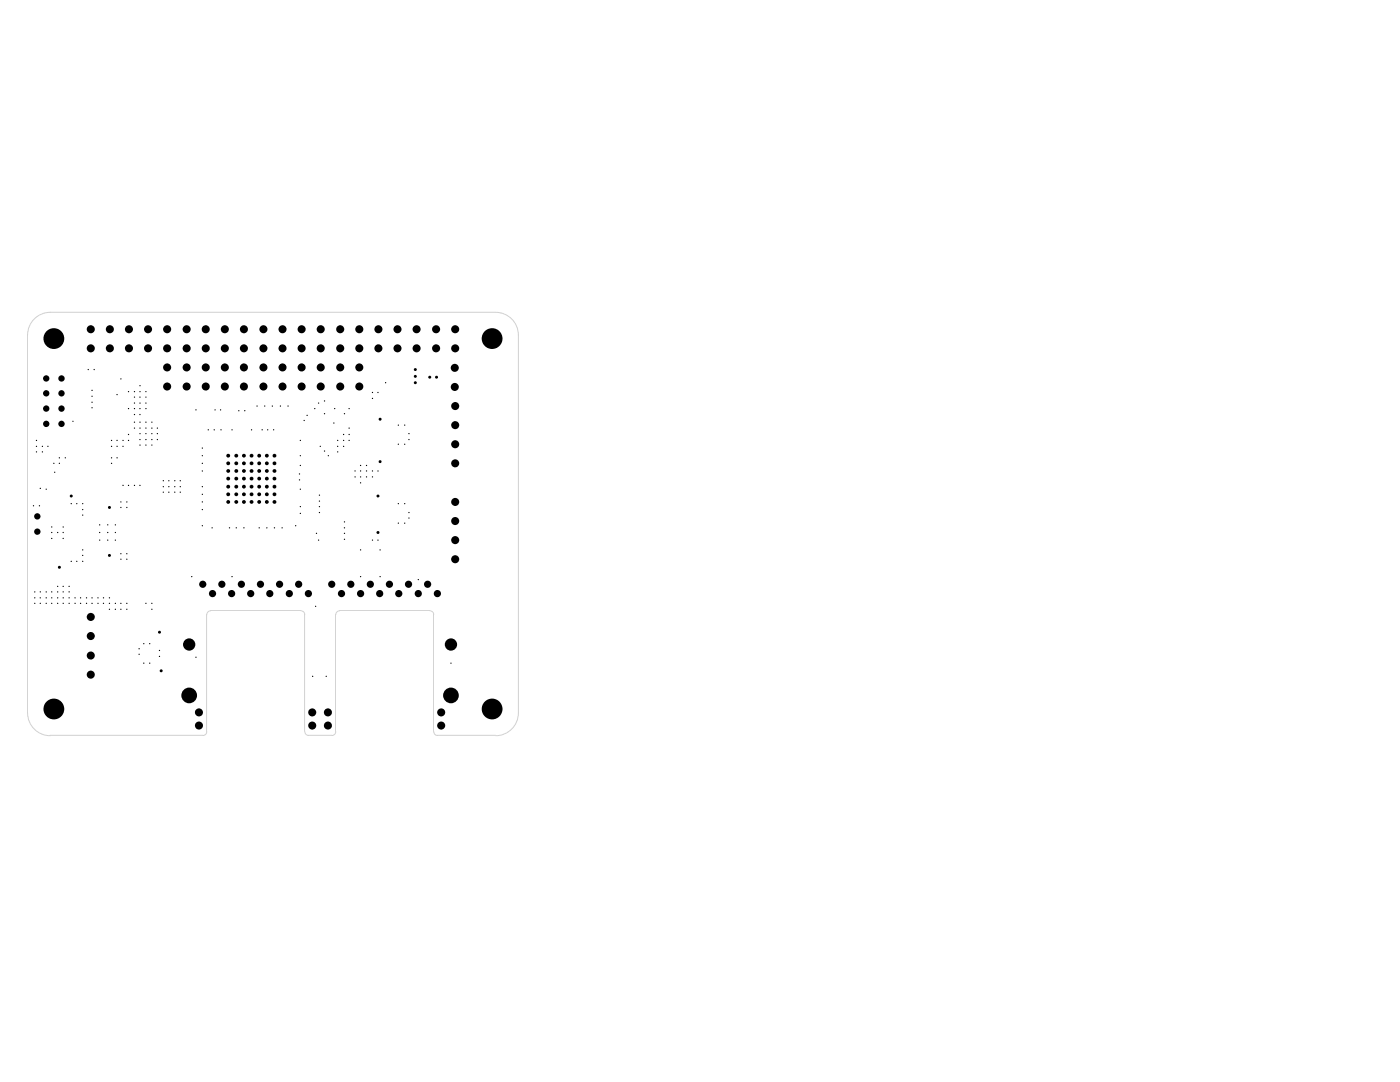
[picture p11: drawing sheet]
<svg xmlns="http://www.w3.org/2000/svg" width="279mm" height="216mm" viewBox="0 0 279 216" stroke-linecap="round" stroke-linejoin="round" font-family="sans-serif">
<g fill="none" stroke="#d0d2cd" stroke-width=".2">
<path d="M5.5 66.8v75.4M10 62.3h88.9M10 62.3a4.5 4.5 0 0 0-4.5 4.5M98.9 62.3a4.5 4.5 0 0 1 4.6 4.5M103.5 66.8v75.4M41.2 122.6v23.4M42 121.8h18M42 121.9a.75 .75 0 0 0-.7 .7M60.1 121.9a.75 .75 0 0 1 .7 .7M60.8 122.6v23.4M67 122.6v23.4M67.7 121.8h18.1"/>
<path d="M67.8 121.9a.75 .75 0 0 0-.8 .7M85.8 121.9a.75 .75 0 0 1 .8 .7M86.5 122.6v23.4M5.5 142.3a4.5 4.5 0 0 0 4.5 4.5M10 146.7h30.5M41.3 146a.75 .75 0 0 1-.8 .8M60.8 146a.75 .75 0 0 0 .8 .8l4.6-.1M67 146a.75 .75 0 0 1-.8 .8M86.6 146a.75 .75 0 0 0 .7 .8l11.6-.1M103.5 142.3a4.5 4.5 0 0 1-4.6 4.5"/>
</g>
<g fill="#000">
<path d="M17.5 73.6l.2 .1v.2l-.2-.2zM18.3 79l.2 .1-.1 .1-.2-.1zM18.3 77.8l.2 .1-.1 .1-.2-.1zM18.7 73.6l.2 .1v.2l-.2-.2zM23.3 78.6l.2 .1-.1 .1-.2-.1zM24.1 75.5l.2 .1-.1 .1-.2-.1zM25.6 78l.2 .1-.1 .2-.2-.2zM26.8 78l.2 .1-.1 .2-.2-.2zM26.8 79.1l.2 .1-.1 .2-.2-.2zM27.9 79.1l.2 .1-.1 .2-.2-.2zM27.9 76.8l.2 .2-.1 .1-.2-.1zM27.9 78l.2 .1-.1 .2-.2-.2z"/>
<path d="M29.1 78l.1 .1v.2l-.2-.2zM29.1 79.1l.1 .1v.2l-.2-.2zM74.3 78.2l.2 .1-.1 .1-.2-.1zM74.3 79.4l.2 .1-.1 .1-.2-.1zM75.4 78.2l.2 .1-.1 .1-.2-.1zM76.9 76.3l.2 .1-.1 .1-.2-.1zM82.7 73.5h.4v.5h-.4zM82.7 76.1h.4v.5h-.4zM82.7 74.9h.4v.4h-.4zM85.6 75h.4v.5h-.4zM86.9 75h.4v.5h-.4zM7.2 89l.2 .1-.1 .1-.1-.1z"/>
<path d="M7.2 87.8l.2 .1-.1 .1-.1-.1zM7.2 90.1l.2 .1-.1 .1-.1-.1zM8 97.3l.2 .1-.1 .2-.2-.2zM8.4 89l.2 .1-.1 .1-.2-.1zM8.4 90.1l.2 .1-.1 .1-.2-.1zM9.2 97.5l.2 .1-.1 .1-.2-.1zM9.5 89l.2 .1-.1 .1-.2-.1zM10.7 92.3l.2 .2-.1 .1-.2-.1zM10.9 94.1l.1 .1v.1l-.2-.1zM11.8 91.2l.2 .2-.1 .1-.2-.1zM11.8 92.3l.2 .2-.1 .1-.2-.1zM13 91.2l.2 .2-.1 .1-.2-.1z"/>
<path d="M14 98.7h.4v.5h-.4zM14.5 84l.2 .1-.1 .1-.2-.1zM18.3 81.2l.2 .2-.1 .1-.2-.1zM18.3 80.1l.2 .2-.1 .1-.2-.1zM22.2 91.2l.2 .2-.1 .1-.2-.1zM22.2 92.3l.2 .2-.1 .1-.2-.1zM22.2 87.8l.2 .1-.1 .1-.2-.1zM22.2 89l.2 .1-.1 .1-.2-.1zM23.3 91.2l.2 .2-.1 .1-.2-.1zM23.3 89l.2 .1-.1 .1-.2-.1zM23.3 87.8l.2 .1-.1 .1-.2-.1zM24.5 96.7l.2 .2-.1 .1-.2-.1z"/>
<path d="M24.5 87.8l.2 .1-.1 .1-.2-.1zM24.5 89l.2 .1-.1 .1-.2-.1zM25.6 96.7l.2 .2-.1 .1-.2-.1zM25.6 87.8l.2 .1-.1 .1-.2-.1zM25.6 86.6l.2 .1-.1 .1-.2-.1zM25.6 81.4l.2 .1-.1 .1-.2-.1zM26.8 96.7l.2 .2-.1 .1-.2-.1zM26.8 85.3l.2 .1-.1 .1-.2-.1zM26.8 84.1l.2 .1-.1 .2-.2-.2zM26.8 82.6l.2 .1-.1 .1-.2-.1zM26.8 81.4l.2 .1-.1 .1-.2-.1zM26.8 80.3l.2 .1-.1 .1-.2-.1z"/>
<path d="M27.9 96.7l.2 .2-.1 .1-.2-.1zM27.9 85.3l.2 .1-.1 .1-.2-.1zM27.9 87.6l.2 .1-.1 .1-.2-.1zM27.9 88.7l.2 .1-.1 .1-.2-.1zM27.9 86.4l.2 .1-.1 .1-.2-.1zM27.9 84.1l.2 .1-.1 .2-.2-.2zM27.9 82.6l.2 .1-.1 .1-.2-.1zM27.9 81.4l.2 .1-.1 .1-.2-.1zM27.9 80.3l.2 .1-.1 .1-.2-.1zM29.1 87.6l.1 .1v.1l-.2-.1zM29.1 88.7l.1 .1v.1l-.2-.1zM29.1 86.4l.1 .1v.1l-.2-.1z"/>
<path d="M29.1 84.1l.1 .1v.2l-.2-.2zM29.1 85.3l.1 .1v.1l-.2-.1zM29.1 80.3l.1 .1v.1l-.2-.1zM29.1 81.4l.1 .1v.1l-.2-.1zM30.2 88.7l.2 .1v.1l-.2-.1zM30.2 87.6l.2 .1v.1l-.2-.1zM30.2 86.4l.2 .1v.1l-.2-.1zM30.2 85.3l.2 .1v.1l-.2-.1zM30.2 84.1l.2 .1v.2l-.2-.2zM31.3 85.3l.2 .1v.1l-.2-.1zM31.3 86.4l.2 .1v.1l-.2-.1zM31.3 87.6l.2 .1v.1l-.2-.1z"/>
<path d="M32.5 97l.2 .1v.1l-.2-.1zM32.5 98.1l.2 .1v.1l-.2-.1zM32.5 95.8l.2 .1v.1l-.2-.1zM33.6 95.8l.2 .1v.1l-.2-.1zM33.6 97l.2 .1v.1l-.2-.1zM33.6 98.1l.2 .1v.1l-.2-.1zM34.8 97l.2 .1-.1 .1-.1-.1zM34.8 95.8l.2 .1-.1 .1-.1-.1zM34.8 98.1l.2 .1-.1 .1-.1-.1zM35.9 97l.2 .1-.1 .1-.1-.1zM35.9 98.1l.2 .1-.1 .1-.1-.1zM35.9 95.8l.2 .1-.1 .1-.1-.1z"/>
<path d="M39.1 81.7l.1 .1v.1l-.2-.1zM40.3 93.9l.2 .1-.1 .1-.1-.1zM40.3 92.3l.2 .2-.1 .1-.1-.1zM40.3 98.5l.2 .1-.1 .1-.1-.1zM40.3 90.8l.2 .1-.1 .1-.1-.1zM40.3 97l.2 .1-.1 .1-.1-.1zM40.3 89.3l.2 .1-.1 .1-.1-.1zM41.5 85.7l.2 .1-.1 .1-.2-.1zM42.7 85.7l.2 .1-.1 .1-.2-.1zM42.9 81.7l.1 .1v.1l-.2-.1zM44 81.7l.2 .1-.1 .1-.2-.1zM44 85.7l.2 .1v.1l-.2-.1z"/>
<path d="M46.2 85.7l.2 .1v.1l-.2-.1zM47.6 81.8l.2 .2-.1 .1-.2-.1zM48.8 81.8l.2 .2-.1 .1-.2-.1zM50.1 85.7l.2 .1v.1l-.2-.1zM51.2 80.9l.2 .1v.1l-.2-.1zM52.3 85.7l.1 .1v.1l-.2-.1zM52.8 80.9l.2 .1-.1 .1-.2-.1zM53.4 85.7l.1 .1v.1l-.2-.1zM54.3 80.9l.2 .1-.1 .1-.2-.1zM54.5 85.7l.2 .1v.1l-.2-.1zM55.9 80.9l.2 .1-.1 .1-.2-.1zM57.4 80.9l.2 .1-.1 .1-.1-.1z"/>
<path d="M59.7 94.5l.2 .1-.1 .1-.2-.1zM59.7 95.6l.2 .2-.1 .1-.2-.1zM59.9 90.8l.2 .1-.1 .1-.2-.1zM59.9 92.8l.2 .1-.1 .1-.2-.1zM59.9 87.8l.2 .1-.1 .1-.2-.1zM59.9 97.5l.2 .1-.1 .1-.2-.1zM60.6 83.8l.2 .1v.1l-.2-.1zM61.2 82.8l.2 .1v.1l-.2-.1zM62.8 81.4l.1 .1v.1l-.2-.1zM63.5 80.3l.2 .1-.1 .1-.1-.1zM63.7 98.7l.2 .1-.1 .1-.2-.1zM63.7 99.9l.2 .1-.1 .1-.2-.1z"/>
<path d="M63.9 89l.1 .1v.1l-.2-.1zM64.7 79.9l.2 .1-.1 .1-.2-.1zM64.7 82.4l.2 .1-.1 .2-.2-.2zM64.7 89.9l.2 .1-.1 .1-.2-.1zM65.5 90.8l.2 .1-.1 .1-.2-.1zM66.6 84.3l.2 .1-.1 .1-.2-.1zM66.7 81.4l.2 .1v.1l-.2-.1zM67.3 87.8l.2 .1v.1l-.2-.1zM67.3 90.1l.2 .1v.1l-.2-.1zM67.3 89l.2 .1v.1l-.2-.1zM68.5 87.8l.2 .1-.1 .1-.2-.1zM68.5 86.6l.2 .1-.1 .1-.2-.1z"/>
<path d="M68.5 89l.2 .1-.1 .1-.2-.1zM68.7 82.4l.2 .1-.1 .2-.2-.2zM69.6 85.3l.2 .1-.1 .1-.1-.1zM69.6 86.6l.2 .1-.1 .1-.1-.1zM69.6 87.8l.2 .1-.1 .1-.1-.1zM69.6 81.4l.2 .1-.1 .1-.1-.1zM70.8 95l.2 .2-.1 .1-.2-.1zM70.8 93.9l.2 .1-.1 .1-.2-.1zM71.9 96.2l.2 .1-.1 .2-.2-.2zM71.9 93.9l.2 .1-.1 .1-.2-.1zM71.9 95l.2 .2-.1 .1-.2-.1zM71.9 92.8l.2 .1-.1 .1-.2-.1z"/>
<path d="M73.1 93.9l.2 .1-.1 .1-.2-.1zM73.1 95l.2 .2-.1 .1-.2-.1zM73.1 92.8l.2 .1-.1 .1-.2-.1zM74.3 95l.2 .2-.1 .1-.2-.1zM74.3 93.9l.2 .1-.1 .1-.2-.1zM75.4 93.9l.2 .1-.1 .1-.2-.1zM75.2 98.7h.4v.5h-.4zM75.7 83.4h.4v.5h-.4zM75.7 91.9h.4v.4h-.4zM79.4 88.5l.2 .1v.2l-.2-.2zM79.4 84.7l.2 .1v.1l-.2-.1zM80.7 84.7l.2 .1-.1 .1-.2-.1z"/>
<path d="M80.7 88.5l.2 .1-.1 .2-.2-.2zM81.6 87.6l.1 .1v.1l-.2-.1zM81.6 86.4l.1 .1v.1l-.2-.1zM6.6 100.8l.2 .1-.1 .1-.1-.1zM6.9 118l.2 .1-.1 .1-.2-.1zM6.9 119.2l.2 .1-.1 .1-.2-.1zM7.8 100.8l.2 .1-.1 .1-.2-.1zM8 119.2l.2 .1-.1 .1-.2-.1zM8 118l.2 .1-.1 .1-.2-.1zM9.2 119.2l.2 .1-.1 .1-.2-.1zM9.2 118l.2 .1-.1 .1-.2-.1zM10.3 119.2l.2 .1-.1 .1-.2-.1z"/>
<path d="M10.3 118l.2 .1-.1 .1-.2-.1zM10.3 105l.2 .2-.1 .1-.2-.1zM10.3 106.1l.2 .2-.1 .1-.2-.1zM10.3 107.3l.2 .1-.1 .2-.2-.2zM11.5 119.2l.1 .1v.1l-.2-.1zM11.5 118l.1 .1v.1l-.2-.1zM11.5 116.9l.1 .1v.1l-.2-.1zM11.5 106.1l.1 .2v.1l-.2-.1zM11.6 113h.5v.4h-.5zM12.6 116.9l.1 .1v.1l-.2-.1zM12.6 118l.1 .1v.1l-.2-.1zM12.6 119.2l.1 .1v.1l-.2-.1z"/>
<path d="M12.6 106.1l.1 .2v.1l-.2-.1zM12.6 107.3l.1 .1v.2l-.2-.2zM12.6 105l.1 .2v.1l-.2-.1zM13.7 118l.2 .1v.1l-.2-.1zM13.7 116.9l.2 .1v.1l-.2-.1zM13.7 119.2l.2 .1v.1l-.2-.1zM14.2 100.4l.1 .1v.1l-.2-.1zM14.2 111.9l.1 .1v.1l-.2-.1zM14.9 119.2l.2 .1-.1 .1-.1-.1zM15.3 100.4l.1 .1v.1l-.2-.1zM15.3 111.9l.1 .1v.1l-.2-.1zM16 119.2l.2 .1-.1 .1-.1-.1z"/>
<path d="M16.4 100.4l.2 .1v.1l-.2-.1zM16.4 110.7l.2 .1v.1l-.2-.1zM16.4 111.9l.2 .1v.1l-.2-.1zM16.4 109.6l.2 .1v.1l-.2-.1zM16.4 101.6l.2 .1v.1l-.2-.1zM16.4 102.7l.2 .1v.1l-.2-.1zM17.2 119.2l.2 .1-.1 .1-.2-.1zM18.3 119.2l.2 .1-.1 .1-.2-.1zM19.5 119.2l.2 .1-.1 .1-.2-.1zM19.8 107.7l.2 .1v.1l-.2-.1zM19.8 104.6l.2 .1v.1l-.2-.1zM19.8 106.1l.2 .2v.1l-.2-.1z"/>
<path d="M20.6 119.2l.2 .1-.1 .1-.2-.1zM21.4 104.6l.2 .1v.1l-.2-.1zM21.4 106.1l.2 .2v.1l-.2-.1zM21.4 107.7l.2 .1v.1l-.2-.1zM21.8 119.2l.2 .1-.1 .1-.2-.1zM21.6 110.6h.4v.4h-.4zM21.6 101h.4v.5h-.4zM23 107.7l.2 .1-.1 .1-.2-.1zM23 104.6l.2 .1-.1 .1-.2-.1zM23 106.1l.2 .2-.1 .1-.2-.1zM24.1 111.5l.2 .1-.1 .1-.2-.1zM24.1 110.4l.2 .1-.1 .1-.2-.1z"/>
<path d="M24.1 101.1l.2 .2-.1 .1-.2-.1zM24.1 100l.2 .2-.1 .1-.2-.1zM25.3 110.4l.1 .1v.1l-.2-.1zM25.3 111.5l.1 .1v.1l-.2-.1zM25.3 100l.1 .2v.1l-.2-.1zM25.3 101.1l.1 .2v.1l-.2-.1zM38.2 114.9l.2 .2-.1 .1-.2-.1zM40.3 101.6l.2 .1-.1 .1-.1-.1zM40.3 100l.2 .2-.1 .1-.1-.1zM40.3 104.8l.2 .1-.1 .1-.1-.1zM42.3 105.2l.2 .1-.1 .1-.2-.1zM45.7 105.2l.2 .1v.1l-.2-.1z"/>
<path d="M46.2 114.9l.2 .2v.1l-.2-.1zM47.1 105.2l.2 .1-.1 .1-.2-.1zM48.6 105.2l.2 .1-.1 .1-.1-.1zM51.7 105.2l.2 .1-.1 .1-.2-.1zM53.2 105.2l.2 .1-.1 .1-.2-.1zM54.7 105.2l.2 .1-.1 .1-.2-.1zM56.2 105.2l.2 .1v.1l-.2-.1zM58.9 104.8l.2 .1v.1l-.2-.1zM59.9 102.3l.2 .1-.1 .2-.2-.2zM59.9 101l.2 .1-.1 .1-.2-.1zM63.1 106.3l.2 .1-.1 .1-.2-.1zM63.5 107.7l.2 .1-.1 .1-.1-.1z"/>
<path d="M63.7 102.2l.2 .1-.1 .1-.2-.1zM63.7 101l.2 .1-.1 .1-.2-.1zM68.7 104l.2 .1-.1 .1-.2-.1zM68.7 105.2l.2 .1-.1 .1-.2-.1zM68.7 107.5l.2 .1-.1 .1-.2-.1zM68.7 106.3l.2 .1-.1 .1-.2-.1zM71.9 114.9l.2 .2-.1 .1-.2-.1zM71.9 109.6l.2 .1-.1 .1-.2-.1zM74.3 107.7l.2 .1-.1 .1-.2-.1zM75.4 107.7l.2 .1-.1 .1-.2-.1zM75.2 106h.4v.5h-.4zM75.8 109.6l.2 .1-.1 .1-.2-.1z"/>
<path d="M75.8 114.9l.2 .2-.1 .1-.2-.1zM79.4 100.4l.2 .1v.1l-.2-.1zM79.4 104.3l.2 .1v.1l-.2-.1zM80.7 100.4l.2 .1-.1 .1-.2-.1zM80.7 104.3l.2 .1-.1 .1-.2-.1zM81.6 103.3l.1 .1v.1l-.2-.1zM81.6 102.2l.1 .1v.1l-.2-.1zM83.4 115.5l.2 .2-.1 .1-.1-.1zM6.9 120.3l.2 .1-.1 .1-.2-.1zM8 120.3l.2 .1-.1 .1-.2-.1zM9.2 120.3l.2 .1-.1 .1-.2-.1zM10.3 120.3l.2 .1-.1 .1-.2-.1z"/>
<path d="M11.5 120.3l.1 .1v.1l-.2-.1zM12.6 120.3l.1 .1v.1l-.2-.1zM13.7 120.3l.2 .1v.1l-.2-.1zM14.9 120.3l.2 .1-.1 .1-.1-.1zM16 120.3l.2 .1-.1 .1-.1-.1zM17.2 120.3l.2 .1-.1 .1-.2-.1zM18.3 120.3l.2 .1-.1 .1-.2-.1zM19.5 120.3l.2 .1-.1 .1-.2-.1zM20.6 120.3l.2 .1-.1 .1-.2-.1zM21.8 121.5l.2 .1-.1 .1-.2-.1zM21.8 120.3l.2 .1-.1 .1-.2-.1zM23 121.5l.2 .1-.1 .1-.2-.1z"/>
<path d="M23 120.3l.2 .1-.1 .1-.2-.1zM24.1 121.5l.2 .1-.1 .1-.2-.1zM24.1 120.3l.2 .1-.1 .1-.2-.1zM25.3 120.3l.1 .1v.1l-.2-.1zM25.3 121.5l.1 .1v.1l-.2-.1zM27.7 129.3l.2 .2-.1 .1-.2-.1zM27.7 130.4l.2 .2-.1 .1-.2-.1zM28.6 132.2l.2 .1v.1l-.2-.1zM28.6 128.3l.2 .1v.1l-.2-.1zM29.1 120.3l.1 .1v.1l-.2-.1zM29.8 128.3l.2 .1-.1 .1-.1-.1zM29.8 132.2l.2 .1-.1 .1-.1-.1z"/>
<path d="M30.2 121.5l.2 .1v.1l-.2-.1zM30.2 120.3l.2 .1v.1l-.2-.1zM31.8 129.7l.2 .1-.1 .1-.2-.1zM31.8 130.9l.2 .1-.1 .1-.2-.1zM31.6 125.9h.4v.5h-.4zM32 133.6h.4v.5h-.4zM39.1 131l.1 .1v.2l-.2-.2zM62.3 134.8l.2 .2v.1l-.2-.1zM62.9 120.9l.2 .1-.1 .1-.1-.1zM65 134.8l.2 .2v.1l-.2-.1zM89.9 132.2l.2 .1v.1l-.2-.1z"/>
<circle cx="9.2" cy="75.5" r=".64"/>
<circle cx="9.2" cy="78.5" r=".64"/>
<circle cx="10.7" cy="67.6" r="2.07"/>
<circle cx="12.3" cy="75.5" r=".64"/>
<circle cx="12.3" cy="78.5" r=".64"/>
<circle cx="18.1" cy="69.5" r=".8"/>
<circle cx="18.1" cy="65.7" r=".8"/>
<circle cx="21.9" cy="65.7" r=".8"/>
<circle cx="21.9" cy="69.5" r=".8"/>
<circle cx="25.7" cy="69.5" r=".8"/>
<circle cx="25.7" cy="65.7" r=".8"/>
<circle cx="29.5" cy="65.7" r=".8"/>
<circle cx="29.5" cy="69.5" r=".8"/>
<circle cx="33.4" cy="77.1" r=".8"/>
<circle cx="33.4" cy="69.5" r=".8"/>
<circle cx="33.4" cy="65.7" r=".8"/>
<circle cx="33.4" cy="73.3" r=".8"/>
<circle cx="37.2" cy="77.1" r=".8"/>
<circle cx="37.2" cy="73.3" r=".8"/>
<circle cx="37.2" cy="65.7" r=".8"/>
<circle cx="37.2" cy="69.5" r=".8"/>
<circle cx="41.1" cy="77.1" r=".8"/>
<circle cx="41.1" cy="73.3" r=".8"/>
<circle cx="41.1" cy="69.5" r=".8"/>
<circle cx="41.1" cy="65.7" r=".8"/>
<circle cx="44.9" cy="77.1" r=".8"/>
<circle cx="44.9" cy="73.3" r=".8"/>
<circle cx="44.9" cy="65.7" r=".8"/>
<circle cx="44.9" cy="69.5" r=".8"/>
<circle cx="48.7" cy="77.1" r=".8"/>
<circle cx="48.7" cy="73.3" r=".8"/>
<circle cx="48.7" cy="65.7" r=".8"/>
<circle cx="48.7" cy="69.5" r=".8"/>
<circle cx="52.6" cy="77.1" r=".8"/>
<circle cx="52.6" cy="73.3" r=".8"/>
<circle cx="52.6" cy="69.5" r=".8"/>
<circle cx="52.6" cy="65.7" r=".8"/>
<circle cx="56.4" cy="77.1" r=".8"/>
<circle cx="56.4" cy="65.7" r=".8"/>
<circle cx="56.4" cy="69.5" r=".8"/>
<circle cx="56.4" cy="73.3" r=".8"/>
<circle cx="60.2" cy="77.1" r=".8"/>
<circle cx="60.2" cy="69.5" r=".8"/>
<circle cx="60.2" cy="65.7" r=".8"/>
<circle cx="60.2" cy="73.3" r=".8"/>
<circle cx="64" cy="77.1" r=".8"/>
<circle cx="64" cy="73.3" r=".8"/>
<circle cx="64" cy="69.5" r=".8"/>
<circle cx="64" cy="65.7" r=".8"/>
<circle cx="67.9" cy="77.1" r=".8"/>
<circle cx="67.9" cy="65.7" r=".8"/>
<circle cx="67.9" cy="69.5" r=".8"/>
<circle cx="67.9" cy="73.3" r=".8"/>
<circle cx="71.7" cy="77.1" r=".8"/>
<circle cx="71.7" cy="69.5" r=".8"/>
<circle cx="71.7" cy="65.7" r=".8"/>
<circle cx="71.7" cy="73.3" r=".8"/>
<circle cx="75.5" cy="65.7" r=".8"/>
<circle cx="75.5" cy="69.5" r=".8"/>
<circle cx="79.3" cy="69.5" r=".8"/>
<circle cx="79.3" cy="65.7" r=".8"/>
<circle cx="83.1" cy="69.5" r=".8"/>
<circle cx="83.1" cy="65.7" r=".8"/>
<circle cx="87" cy="65.7" r=".8"/>
<circle cx="87" cy="69.5" r=".8"/>
<circle cx="90.8" cy="73.4" r=".8"/>
<circle cx="90.8" cy="77.2" r=".8"/>
<circle cx="90.8" cy="69.5" r=".8"/>
<circle cx="90.8" cy="65.7" r=".8"/>
<circle cx="98.2" cy="67.6" r="2.07"/>
<circle cx="9.2" cy="81.5" r=".64"/>
<circle cx="9.2" cy="84.6" r=".64"/>
<circle cx="12.3" cy="81.5" r=".64"/>
<circle cx="12.3" cy="84.6" r=".64"/>
<circle cx="45.5" cy="90.9" r=".38"/>
<circle cx="45.5" cy="94" r=".38"/>
<circle cx="45.5" cy="95.5" r=".38"/>
<circle cx="45.5" cy="97.1" r=".38"/>
<circle cx="45.5" cy="98.6" r=".38"/>
<circle cx="45.5" cy="92.5" r=".38"/>
<circle cx="47.2" cy="98.6" r=".38"/>
<circle cx="47.2" cy="90.9" r=".38"/>
<circle cx="47.2" cy="97.1" r=".38"/>
<circle cx="47.2" cy="94" r=".38"/>
<circle cx="47.2" cy="95.5" r=".38"/>
<circle cx="47.2" cy="92.5" r=".38"/>
<circle cx="48.7" cy="95.5" r=".38"/>
<circle cx="48.7" cy="97.1" r=".38"/>
<circle cx="48.7" cy="94" r=".38"/>
<circle cx="48.7" cy="90.9" r=".38"/>
<circle cx="48.7" cy="98.6" r=".38"/>
<circle cx="48.7" cy="92.5" r=".38"/>
<circle cx="50.2" cy="95.5" r=".38"/>
<circle cx="50.2" cy="90.9" r=".38"/>
<circle cx="50.2" cy="97.1" r=".38"/>
<circle cx="50.2" cy="94" r=".38"/>
<circle cx="50.2" cy="98.6" r=".38"/>
<circle cx="50.2" cy="92.5" r=".38"/>
<circle cx="51.7" cy="97.1" r=".38"/>
<circle cx="51.7" cy="94" r=".38"/>
<circle cx="51.7" cy="98.6" r=".38"/>
<circle cx="51.7" cy="90.9" r=".38"/>
<circle cx="51.7" cy="95.5" r=".38"/>
<circle cx="51.7" cy="92.5" r=".38"/>
<circle cx="53.2" cy="97.1" r=".38"/>
<circle cx="53.2" cy="94" r=".38"/>
<circle cx="53.2" cy="95.5" r=".38"/>
<circle cx="53.2" cy="90.9" r=".38"/>
<circle cx="53.2" cy="98.6" r=".38"/>
<circle cx="53.2" cy="92.5" r=".38"/>
<circle cx="54.8" cy="94" r=".38"/>
<circle cx="54.8" cy="97.1" r=".38"/>
<circle cx="54.8" cy="90.9" r=".38"/>
<circle cx="54.8" cy="95.5" r=".38"/>
<circle cx="54.8" cy="98.6" r=".38"/>
<circle cx="54.8" cy="92.5" r=".38"/>
<circle cx="90.8" cy="84.8" r=".8"/>
<circle cx="90.8" cy="92.5" r=".8"/>
<circle cx="90.8" cy="88.6" r=".8"/>
<circle cx="90.8" cy="81" r=".8"/>
<circle cx="7.4" cy="103" r=".64"/>
<circle cx="7.4" cy="106.1" r=".64"/>
<circle cx="40.5" cy="116.6" r=".72"/>
<circle cx="42.4" cy="118.4" r=".72"/>
<circle cx="44.3" cy="116.6" r=".72"/>
<circle cx="45.5" cy="100.2" r=".38"/>
<circle cx="46.2" cy="118.4" r=".72"/>
<circle cx="47.2" cy="100.2" r=".38"/>
<circle cx="48.2" cy="116.6" r=".72"/>
<circle cx="48.7" cy="100.2" r=".38"/>
<circle cx="50" cy="118.4" r=".72"/>
<circle cx="50.2" cy="100.2" r=".38"/>
<circle cx="51.7" cy="100.2" r=".38"/>
<circle cx="52" cy="116.6" r=".72"/>
<circle cx="53.2" cy="100.2" r=".38"/>
<circle cx="53.8" cy="118.4" r=".72"/>
<circle cx="54.8" cy="100.2" r=".38"/>
<circle cx="55.8" cy="116.6" r=".72"/>
<circle cx="57.7" cy="118.4" r=".72"/>
<circle cx="59.6" cy="116.6" r=".72"/>
<circle cx="61.5" cy="118.4" r=".72"/>
<circle cx="66.2" cy="116.6" r=".72"/>
<circle cx="68.2" cy="118.4" r=".72"/>
<circle cx="70" cy="116.6" r=".72"/>
<circle cx="72" cy="118.4" r=".72"/>
<circle cx="73.9" cy="116.6" r=".72"/>
<circle cx="75.8" cy="118.4" r=".72"/>
<circle cx="77.7" cy="116.6" r=".72"/>
<circle cx="79.6" cy="118.4" r=".72"/>
<circle cx="81.5" cy="116.6" r=".72"/>
<circle cx="83.5" cy="118.4" r=".72"/>
<circle cx="85.3" cy="116.6" r=".72"/>
<circle cx="87.3" cy="118.4" r=".72"/>
<circle cx="90.8" cy="100.2" r=".8"/>
<circle cx="90.8" cy="107.8" r=".8"/>
<circle cx="90.8" cy="104" r=".8"/>
<circle cx="90.8" cy="111.6" r=".8"/>
<circle cx="18.1" cy="134.6" r=".8"/>
<circle cx="18.1" cy="130.8" r=".8"/>
<circle cx="18.1" cy="126.9" r=".8"/>
<circle cx="18.1" cy="123.1" r=".8"/>
<circle cx="37.8" cy="138.8" r="1.57"/>
<circle cx="37.8" cy="128.6" r="1.23"/>
<circle cx="90" cy="138.8" r="1.57"/>
<circle cx="90" cy="128.6" r="1.23"/>
<circle cx="10.7" cy="141.5" r="2.07"/>
<circle cx="39.7" cy="142.2" r=".8"/>
<circle cx="39.7" cy="144.8" r=".8"/>
<circle cx="62.3" cy="142.2" r=".8"/>
<circle cx="62.3" cy="144.8" r=".8"/>
<circle cx="65.4" cy="142.2" r=".8"/>
<circle cx="65.4" cy="144.8" r=".8"/>
<circle cx="88" cy="142.2" r=".8"/>
<circle cx="88" cy="144.8" r=".8"/>
<circle cx="98.2" cy="141.5" r="2.07"/>
</g>
</svg>
